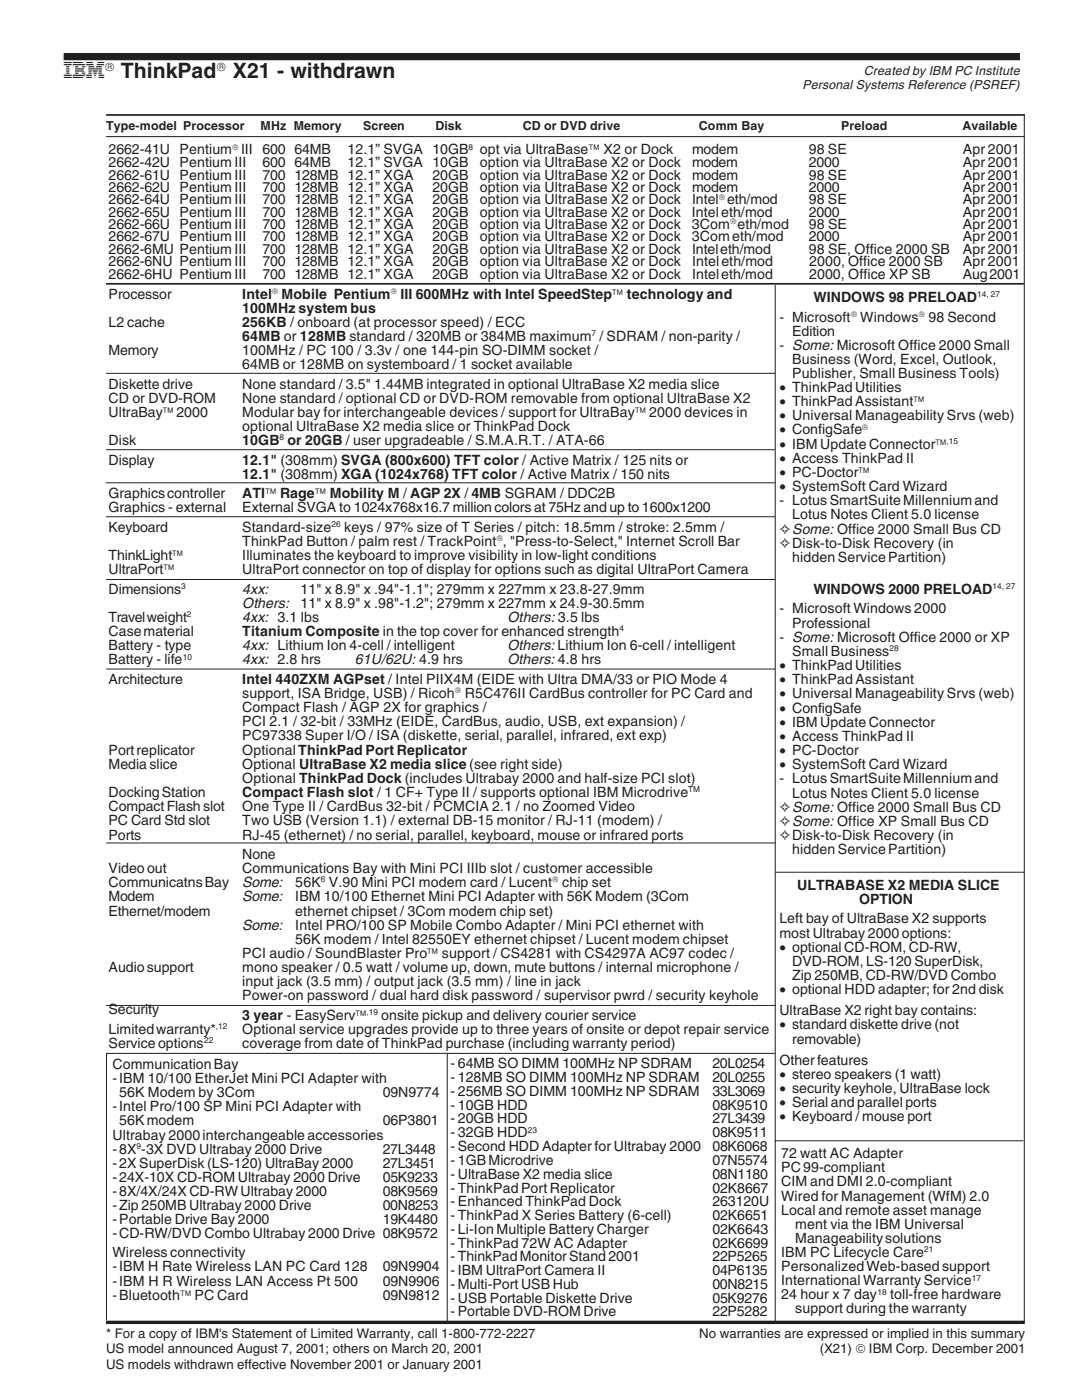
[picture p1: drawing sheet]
<svg xmlns="http://www.w3.org/2000/svg" width="216mm" height="279mm" viewBox="0 0 216 279" stroke-linecap="round" stroke-linejoin="round" font-family="sans-serif">
<defs><g id="words">
<text font-size="4.6" fill="#231f1f" x="12.7" y="15.7">IBM</text>
<g font-size="4.2" fill="#231f1f">
<text x="24.1" y="15.7">ThinkPad</text>
<text x="46.5" y="15.7">X21 - withdrawn</text>
</g>
<g font-size="2.9" fill="#231f1f">
<text x="48.3" y="118.4">4xx:</text>
<text x="48.3" y="121.3">Others:</text>
<text x="48.3" y="124.1">4xx: 3.1 lbs</text>
<text x="101.3" y="124.1">Others: 3.5 lbs</text>
<text x="48.3" y="129.8">4xx: Lithium Ion 4-cell / intelligent</text>
<text x="101.3" y="129.8">Others: Lithium Ion 6-cell / intelligent</text>
<text x="48.3" y="132.6">4xx: 2.8 hrs</text>
<text x="70.8" y="132.6">61U/62U: 4.9 hrs</text>
<text x="101.3" y="132.6">Others: 4.8 hrs</text>
<text x="48.3" y="177">Some:</text>
<text x="48.3" y="179.8">Some:</text>
<text x="48.3" y="185.5">Some:</text>
</g>
<g font-size="2.8" fill="#231f1f">
<text x="21.7" y="35.9">2662-61U Pentium III</text>
<text x="21.7" y="30.8">2662-41U Pentium III 600 64MB</text>
<text x="21.7" y="33.4">2662-42U Pentium III</text>
<text x="52.4" y="35.9">700</text>
<text x="52.4" y="33.4">600</text>
<text x="58.8" y="35.9">128MB 12.1” XGA</text>
<text x="58.8" y="33.4">64MB</text>
<text x="69.3" y="30.8">12.1” SVGA 10GB</text>
<text x="69.3" y="33.4">12.1” SVGA 10GB</text>
<text x="86.3" y="35.9">20GB</text>
<text x="95.8" y="35.9">option via UltraBase X2 or Dock</text>
<text x="95.8" y="33.4">option via UltraBase X2 or Dock</text>
<text x="95.8" y="30.8">opt via UltraBase™ X2 or Dock</text>
<text x="138.1" y="35.9">modem</text>
<text x="138.1" y="33.4">modem</text>
<text x="138.1" y="30.8">modem</text>
<text x="161.4" y="35.9">98 SE</text>
<text x="161.4" y="30.8">98 SE</text>
<text x="161.4" y="33.4">2000</text>
<text x="192.1" y="35.9">Apr 2001</text>
<text x="192.1" y="33.4">Apr 2001</text>
<text x="192.1" y="30.8">Apr 2001</text>
<text x="21.7" y="40.8">2662-64U Pentium III</text>
<text x="21.7" y="38.4">2662-62U Pentium III</text>
<text x="52.4" y="40.8">700</text>
<text x="52.4" y="38.4">700</text>
<text x="58.8" y="40.8">128MB 12.1” XGA</text>
<text x="58.8" y="38.4">128MB 12.1” XGA</text>
<text x="86.3" y="40.8">20GB</text>
<text x="86.3" y="38.4">20GB</text>
<text x="95.8" y="40.8">option via UltraBase X2 or Dock</text>
<text x="95.8" y="38.4">option via UltraBase X2 or Dock</text>
<text x="138.1" y="40.8">Intel eth/mod</text>
<text x="138.1" y="38.4">modem</text>
<text x="161.4" y="40.8">98 SE</text>
<text x="161.4" y="38.4">2000</text>
<text x="192.1" y="38.4">Apr 2001</text>
<text x="192.1" y="40.8">Apr 2001</text>
<text x="21.7" y="45.7">2662-66U Pentium III</text>
<text x="21.7" y="43.3">2662-65U Pentium III</text>
<text x="52.4" y="45.7">700</text>
<text x="52.4" y="43.3">700</text>
<text x="58.8" y="45.7">128MB 12.1” XGA</text>
<text x="58.8" y="43.3">128MB 12.1” XGA</text>
<text x="86.3" y="45.7">20GB</text>
<text x="86.3" y="43.3">20GB</text>
<text x="95.8" y="45.7">option via UltraBase X2 or Dock</text>
<text x="95.8" y="43.3">option via UltraBase X2 or Dock</text>
<text x="138.1" y="45.7">3Com eth/mod</text>
<text x="138.1" y="43.3">Intel eth/mod</text>
<text x="161.4" y="43.3">2000</text>
<text x="161.4" y="45.7">98 SE</text>
<text x="192.1" y="43.3">Apr 2001</text>
<text x="192.1" y="45.7">Apr 2001</text>
<text x="21.7" y="53.2">2662-6NU Pentium III</text>
<text x="21.7" y="50.7">2662-6MU Pentium III</text>
<text x="21.7" y="48.2">2662-67U Pentium III</text>
<text x="52.4" y="53.2">700</text>
<text x="52.4" y="50.7">700</text>
<text x="52.4" y="48.2">700</text>
<text x="58.8" y="53.2">128MB 12.1” XGA</text>
<text x="58.8" y="50.7">128MB 12.1” XGA</text>
<text x="58.8" y="48.2">128MB 12.1” XGA</text>
<text x="86.3" y="53.2">20GB</text>
<text x="86.3" y="50.7">20GB</text>
<text x="86.3" y="48.2">20GB</text>
<text x="95.8" y="53.2">option via UltraBase X2 or Dock</text>
<text x="95.8" y="50.7">option via UltraBase X2 or Dock</text>
<text x="95.8" y="48.2">option via UltraBase X2 or Dock</text>
<text x="138.1" y="48.2">3Com eth/mod</text>
<text x="138.1" y="53.2">Intel eth/mod</text>
<text x="138.1" y="50.7">Intel eth/mod</text>
<text x="161.4" y="50.7">98 SE, Office 2000 SB</text>
<text x="161.4" y="48.2">2000</text>
<text x="161.5" y="53.2">2000, Office 2000 SB</text>
<text x="192.1" y="53.2">Apr 2001</text>
<text x="192.1" y="48.2">Apr 2001</text>
<text x="192.1" y="50.7">Apr 2001</text>
<text x="21.7" y="55.6">2662-6HU Pentium III</text>
<text x="21.7" y="59.6">Processor</text>
<text x="48.3" y="59.6">Intel Mobile Pentium</text>
<text x="52.4" y="55.6">700</text>
<text x="58.8" y="55.6">128MB 12.1” XGA</text>
<text x="79.9" y="59.6">III 600MHz with Intel SpeedStep™ technology and</text>
<text x="86.3" y="55.6">20GB</text>
<text x="95.8" y="55.6">option via UltraBase X2 or Dock</text>
<text x="138.1" y="55.6">Intel eth/mod</text>
<text x="161.4" y="55.6">2000, Office XP SB</text>
<text x="192.1" y="55.6">Aug 2001</text>
<text x="21.7" y="65.2">L2 cache</text>
<text x="48.3" y="62.4">100MHz system bus</text>
<text x="48.3" y="65.2">256KB / onboard (at processor speed) / ECC</text>
<text x="155.5" y="64.2">- Microsoft</text>
<text x="162.3" y="60.3">WINDOWS 98 PRELOAD</text>
<text x="171.7" y="64.2">Windows 98 Second</text>
<text x="21.7" y="70.9">Memory</text>
<text x="48.3" y="68.1">64MB or 128MB standard / 320MB or 384MB maximum / SDRAM / non-parity /</text>
<text x="48.3" y="70.9">100MHz / PC 100 / 3.3v / one 144-pin SO-DIMM socket /</text>
<text x="155.5" y="69.8">- Some: Microsoft Office 2000 Small</text>
<text x="158.1" y="67">Edition</text>
<text x="21.7" y="77.6">Diskette drive</text>
<text x="48.3" y="73.7">64MB or 128MB on systemboard / 1 socket available</text>
<text x="48.3" y="77.6">None standard / 3.5&quot; 1.44MB integrated in optional UltraBase X2 media slice</text>
<text x="158.1" y="72.6">Business (Word, Excel, Outlook,</text>
<text x="158.1" y="75.4">Publisher, Small Business Tools)</text>
<text x="21.7" y="80.3">CD or DVD-ROM</text>
<text x="21.7" y="83.2">UltraBay™2000</text>
<text x="48.3" y="80.3">None standard / optional CD or DVD-ROM removable from optional UltraBase X2</text>
<text x="48.3" y="83.2">Modular bay for interchangeable devices / support for UltraBay™ 2000 devices in</text>
<text x="155.5" y="83.9">• Universal Manageability Srvs (web)</text>
<text x="155.5" y="78.2">• ThinkPad Utilities</text>
<text x="155.5" y="81.1">• ThinkPad Assistant™</text>
<text x="21.7" y="88.8">Disk</text>
<text x="48.3" y="86">optional UltraBase X2 media slice or ThinkPad Dock</text>
<text x="48.3" y="88.8">10GB or 20GB / user upgradeable / S.M.A.R.T. / ATA-66</text>
<text x="155.5" y="86.7">• ConfigSafe</text>
<text x="155.5" y="89.6">• IBM Update Connector™</text>
<text x="21.7" y="92.7">Display</text>
<text x="48.3" y="92.7">12.1&quot; (308mm) SVGA (800x600) TFT color / Active Matrix / 125 nits or</text>
<text x="48.3" y="95.6">12.1&quot; (308mm) XGA (1024x768) TFT color / Active Matrix / 150 nits</text>
<text x="155.5" y="92.4">• Access ThinkPad II</text>
<text x="155.5" y="95.2">• PC-Doctor™</text>
<text x="21.7" y="99.4">Graphics controller</text>
<text x="48.3" y="99.4">ATI™ Rage™ Mobility M / AGP 2X / 4MB SGRAM / DDC2B</text>
<text x="155.5" y="98">• SystemSoft Card Wizard</text>
<text x="155.5" y="100.8">- Lotus SmartSuite Millennium and</text>
<text x="21.7" y="102.3">Graphics - external</text>
<text x="21.7" y="106.2">Keyboard</text>
<text x="48.3" y="102.3">External SVGA to 1024x768x16.7 million colors at 75Hz and up to 1600x1200</text>
<text x="48.3" y="106.2">Standard-size</text>
<text x="68.7" y="106.2">keys / 97% size of T Series / pitch: 18.5mm / stroke: 2.5mm /</text>
<text x="155.5" y="106.5">✧Some: Office 2000 Small Bus CD</text>
<text x="158.1" y="103.6">Lotus Notes Client 5.0 license</text>
<text x="21.7" y="111.8">ThinkLight™</text>
<text x="48.3" y="109">ThinkPad Button / palm rest / TrackPoint , &quot;Press-to-Select,&quot; Internet Scroll Bar</text>
<text x="48.3" y="111.8">Illuminates the keyboard to improve visibility in low-light conditions</text>
<text x="155.5" y="109.3">✧Disk-to-Disk Recovery (in</text>
<text x="158.1" y="112.1">hidden Service Partition)</text>
<text x="21.7" y="114.6">UltraPort™</text>
<text x="21.7" y="118.4">Dimensions</text>
<text x="48.3" y="114.6">UltraPort connector on top of display for options such as digital UltraPort Camera</text>
<text x="59.9" y="118.4">11&quot; x 8.9&quot; x .94&quot;-1.1&quot;; 279mm x 227mm x 23.8-27.9mm</text>
<text x="162.3" y="118.5">WINDOWS 2000 PRELOAD</text>
<text x="21.7" y="124.1">Travelweight</text>
<text x="59.9" y="121.3">11&quot; x 8.9&quot; x .98&quot;-1.2&quot;; 279mm x 227mm x 24.9-30.5mm</text>
<text x="155.5" y="122.4">- Microsoft Windows 2000</text>
<text x="158.1" y="125.3">Professional</text>
<text x="21.7" y="126.9">Case material</text>
<text x="21.7" y="129.8">Battery - type</text>
<text x="48.3" y="126.9">Titanium Composite in the top cover for enhanced strength</text>
<text x="155.5" y="128.1">- Some: Microsoft Office 2000 or XP</text>
<text x="158.1" y="130.9">Small Business</text>
<text x="21.7" y="132.6">Battery - life</text>
<text x="21.7" y="136.5">Architecture</text>
<text x="48.3" y="136.5">Intel 440ZXM AGPset / Intel PIIX4M (EIDE with Ultra DMA/33 or PIO Mode 4</text>
<text x="155.5" y="133.8">• ThinkPad Utilities</text>
<text x="155.5" y="136.6">• ThinkPad Assistant</text>
<text x="48.3" y="139.3">support, ISA Bridge, USB) / Ricoh</text>
<text x="48.3" y="142.2">Compact Flash / AGP 2X for graphics /</text>
<text x="92.8" y="139.3">R5C476II CardBus controller for PC Card and</text>
<text x="155.5" y="139.4">• Universal Manageability Srvs (web)</text>
<text x="155.5" y="142.2">• ConfigSafe</text>
<text x="48.3" y="144.9">PCI 2.1 / 32-bit / 33MHz (EIDE, CardBus, audio, USB, ext expansion) /</text>
<text x="48.3" y="147.7">PC97338 Super I/O / ISA (diskette, serial, parallel, infrared, ext exp)</text>
<text x="155.5" y="145">• IBM Update Connector</text>
<text x="155.5" y="147.8">• Access ThinkPad II</text>
<text x="21.7" y="150.6">Port replicator</text>
<text x="21.7" y="153.4">Media slice</text>
<text x="48.3" y="150.6">Optional ThinkPad Port Replicator</text>
<text x="48.3" y="153.4">Optional UltraBase X2 media slice (see right side)</text>
<text x="155.5" y="150.7">• PC-Doctor</text>
<text x="155.5" y="153.5">• SystemSoft Card Wizard</text>
<text x="21.7" y="159.1">Docking Station</text>
<text x="21.7" y="161.9">Compact Flash slot</text>
<text x="48.3" y="161.9">One Type II / CardBus 32-bit / PCMCIA 2.1 / no Zoomed Video</text>
<text x="48.3" y="159.1">Compact Flash slot / 1 CF+ Type II / supports optional IBM Microdrive</text>
<text x="48.3" y="156.2">Optional ThinkPad Dock (includes Ultrabay 2000 and half-size PCI slot)</text>
<text x="155.5" y="156.3">- Lotus SmartSuite Millennium and</text>
<text x="155.5" y="162">✧Some: Office 2000 Small Bus CD</text>
<text x="158.1" y="159.2">Lotus Notes Client 5.0 license</text>
<text x="21.7" y="164.7">PC Card Std slot</text>
<text x="21.7" y="167.6">Ports</text>
<text x="48.3" y="164.7">Two USB (Version 1.1) / external DB-15 monitor / RJ-11 (modem) /</text>
<text x="48.3" y="167.6">RJ-45 (ethernet) / no serial, parallel, keyboard, mouse or infrared ports</text>
<text x="155.5" y="164.8">✧Some: Office XP Small Bus CD</text>
<text x="155.5" y="167.6">✧Disk-to-Disk Recovery (in</text>
<text x="48.3" y="171.4">None</text>
<text x="158.1" y="170.4">hidden Service Partition)</text>
<text x="21.7" y="174.2">Video out</text>
<text x="21.7" y="177">Communicatns Bay</text>
<text x="21.7" y="179.8">Modem</text>
<text x="48.3" y="174.2">Communications Bay with Mini PCI IIIb slot / customer accessible</text>
<text x="58.9" y="177">56K V.90 Mini PCI modem card / Lucent</text>
<text x="58.9" y="179.8">IBM 10/100 Ethernet Mini PCI Adapter with 56K Modem (3Com</text>
<text x="112.2" y="177">chip set</text>
<text x="159.1" y="177.5">ULTRABASE X2 MEDIA SLICE</text>
<text x="21.7" y="182.7">Ethernet/modem</text>
<text x="58.9" y="182.7">ethernet chipset / 3Com modem chip set)</text>
<text x="58.9" y="185.5">Intel PRO/100 SP Mobile Combo Adapter / Mini PCI ethernet with</text>
<text x="155.5" y="184.2">Left bay of UltraBase X2 supports</text>
<text x="171.4" y="180.4">OPTION</text>
<text x="48.3" y="191.2">PCI audio / SoundBlaster Pro™ support / CS4281 with CS4297A AC97 codec /</text>
<text x="58.9" y="188.3">56K modem / Intel 82550EY ethernet chipset / Lucent modem chipset</text>
<text x="155.5" y="187.1">most Ultrabay 2000 options:</text>
<text x="155.5" y="189.9">• optional CD-ROM, CD-RW,</text>
<text x="21.7" y="194">Audio support</text>
<text x="48.3" y="194">mono speaker / 0.5 watt / volume up, down, mute buttons / internal microphone /</text>
<text x="48.3" y="196.8">input jack (3.5 mm) / output jack (3.5 mm) / line in jack</text>
<text x="158.1" y="192.7">DVD-ROM, LS-120 SuperDisk,</text>
<text x="158.1" y="195.6">Zip 250MB, CD-RW/DVD Combo</text>
<text x="21.7" y="202.4">Security</text>
<text x="48.3" y="199.6">Power-on password / dual hard disk password / supervisor pwrd / security keyhole</text>
<text x="48.3" y="203.5">3 year - EasyServ™</text>
<text x="76.1" y="203.5">onsite pickup and delivery courier service</text>
<text x="155.5" y="198.4">• optional HDD adapter; for 2nd disk</text>
<text x="155.5" y="202.6">UltraBase X2 right bay contains:</text>
<text x="21.7" y="206.3">Limited warranty*</text>
<text x="21.7" y="209.1">Service options</text>
<text x="48.3" y="206.3">Optional service upgrades provide up to three years of onsite or depot repair service</text>
<text x="48.3" y="209.1">coverage from date of ThinkPad purchase (including warranty period)</text>
<text x="155.5" y="205.4">• standard diskette drive (not</text>
<text x="158.1" y="208.3">removable)</text>
<text x="22.4" y="213.3">Communication Bay</text>
<text x="89.9" y="213.2">- 64MB SO DIMM 100MHz NP SDRAM</text>
<text x="89.9" y="216">- 128MB SO DIMM 100MHz NP SDRAM</text>
<text x="142.2" y="213.2">20L0254</text>
<text x="142.2" y="216">20L0255</text>
<text x="155.5" y="212.5">Other features</text>
<text x="155.5" y="215.3">• stereo speakers (1 watt)</text>
<text x="22.4" y="216.1">-IBM 10/100 EtherJet Mini PCI Adapter with</text>
<text x="22.4" y="221.7">-Intel Pro/100 SP Mini PCI Adapter with</text>
<text x="23.8" y="218.9">56K Modem by 3Com</text>
<text x="76.4" y="218.9">09N9774</text>
<text x="89.9" y="218.7">- 256MB SO DIMM 100MHz NP SDRAM</text>
<text x="89.9" y="221.5">- 10GB HDD</text>
<text x="142.2" y="218.7">33L3069</text>
<text x="142.2" y="221.5">08K9510</text>
<text x="155.5" y="218.1">• security keyhole, UltraBase lock</text>
<text x="155.5" y="221">• Serial and parallel ports</text>
<text x="22.4" y="227.4">Ultrabay 2000 interchangeable accessories</text>
<text x="23.8" y="224.5">56K modem</text>
<text x="76.4" y="224.5">06P3801</text>
<text x="89.9" y="224.2">- 20GB HDD</text>
<text x="89.9" y="227">- 32GB HDD</text>
<text x="142.2" y="224.2">27L3439</text>
<text x="142.2" y="227">08K9511</text>
<text x="155.5" y="223.8">• Keyboard / mouse port</text>
<text x="22.4" y="230.2">-8X -3X DVD Ultrabay 2000 Drive</text>
<text x="22.4" y="233">-2X SuperDisk (LS-120) UltraBay 2000</text>
<text x="76.4" y="230.2">27L3448</text>
<text x="76.4" y="233">27L3451</text>
<text x="89.9" y="229.7">- Second HDD Adapter for Ultrabay 2000</text>
<text x="89.9" y="232.5">- 1GB Microdrive</text>
<text x="142.2" y="229.7">08K6068</text>
<text x="142.2" y="232.5">07N5574</text>
<text x="155.9" y="231.1">72 watt AC Adapter</text>
<text x="155.9" y="233.9">PC 99-compliant</text>
<text x="22.4" y="235.9">-24X-10X CD-ROM Ultrabay 2000 Drive</text>
<text x="22.4" y="238.7">-8X/4X/24X CD-RW Ultrabay 2000</text>
<text x="76.4" y="235.9">05K9233</text>
<text x="76.4" y="238.7">08K9569</text>
<text x="89.9" y="235.2">- UltraBase X2 media slice</text>
<text x="89.9" y="238">- ThinkPad Port Replicator</text>
<text x="142.2" y="235.2">08N1180</text>
<text x="142.2" y="238">02K8667</text>
<text x="155.9" y="236.7">CIM and DMI 2.0-compliant</text>
<text x="155.9" y="239.6">Wired for Management (WfM) 2.0</text>
<text x="22.4" y="241.5">-Zip 250MB Ultrabay 2000 Drive</text>
<text x="22.4" y="244.3">-Portable Drive Bay 2000</text>
<text x="76.4" y="241.5">00N8253</text>
<text x="76.4" y="244.3">19K4480</text>
<text x="89.9" y="240.7">- Enhanced ThinkPad Dock</text>
<text x="89.9" y="243.5">- ThinkPad X Series Battery (6-cell)</text>
<text x="142.2" y="240.7">263120U</text>
<text x="142.2" y="243.5">02K6651</text>
<text x="155.9" y="242.4">Local and remote asset manage</text>
<text x="158.7" y="245.2">ment via the IBM Universal</text>
<text x="22.4" y="247.1">-CD-RW/DVD Combo Ultrabay 2000 Drive 08K9572</text>
<text x="22.4" y="251">Wireless connectivity</text>
<text x="89.9" y="246.2">- Li-Ion Multiple Battery Charger</text>
<text x="89.9" y="249">- ThinkPad 72W AC Adapter</text>
<text x="89.9" y="251.7">- ThinkPad Monitor Stand 2001</text>
<text x="142.2" y="246.2">02K6643</text>
<text x="142.2" y="249">02K6699</text>
<text x="142.2" y="251.7">22P5265</text>
<text x="155.9" y="250.9">IBM PC Lifecycle Care</text>
<text x="158.7" y="248.1">Manageability solutions</text>
<text x="22.4" y="253.7">-IBM H Rate Wireless LAN PC Card 128</text>
<text x="22.4" y="256.6">-IBM H R Wireless LAN Access Pt 500</text>
<text x="76.4" y="253.7">09N9904</text>
<text x="76.4" y="256.6">09N9906</text>
<text x="89.9" y="254.5">- IBM UltraPort Camera II</text>
<text x="89.9" y="257.2">- Multi-Port USB Hub</text>
<text x="142.2" y="254.5">04P6135</text>
<text x="142.2" y="257.2">00N8215</text>
<text x="155.9" y="253.7">Personalized Web-based support</text>
<text x="155.9" y="256.5">International Warranty Service</text>
<text x="22.4" y="259.4">-Bluetooth™ PC Card</text>
<text x="76.4" y="259.4">09N9812</text>
<text x="89.9" y="260">- USB Portable Diskette Drive</text>
<text x="89.9" y="262.7">- Portable DVD-ROM Drive</text>
<text x="142.2" y="260">05K9276</text>
<text x="142.2" y="262.7">22P5282</text>
<text x="155.9" y="259.3">24 hour x 7 day</text>
<text x="158.7" y="262.1">support during the warranty</text>
<text x="177.6" y="259.3">toll-free hardware</text>
</g>
<g font-size="2.6" fill="#231f1f">
<text x="21.2" y="267.1">* For a copy of IBM's Statement of Limited Warranty, call 1-800-772-2227</text>
<text x="139.5" y="267.1">No warranties are expressed or implied in this summary</text>
<text x="21.2" y="270.1">US model announced August 7, 2001; others on March 20, 2001</text>
<text x="21.2" y="273.1">US models withdrawn effective November 2001 or January 2001</text>
<text x="163.6" y="270.1">(X21) © IBM Corp. December 2001</text>
</g>
<g font-size="2.5" fill="#231f1f">
<text x="20.9" y="14.2">®</text>
<text x="43.2" y="14.2">®</text>
<text x="160.1" y="17.7">Personal Systems Reference (PSREF)</text>
<text x="172.4" y="14.9">Created by IBM PC Institute</text>
<text x="21.2" y="25.9">Type-model Processor</text>
<text x="52" y="25.9">MHz Memory</text>
<text x="72.5" y="25.9">Screen</text>
<text x="86.9" y="25.9">Disk</text>
<text x="104.3" y="25.9">CD or DVD drive</text>
<text x="139.5" y="25.9">Comm Bay</text>
<text x="167.9" y="25.9">Preload</text>
<text x="192" y="25.9">Available</text>
</g>
<g font-size="1.7" fill="#231f1f">
<text x="46.3" y="29.9">®</text>
<text x="93.5" y="29.9">8</text>
<text x="143.4" y="39.9">®</text>
<text x="145.7" y="44.8">®</text>
<text x="54.3" y="58.7">®</text>
<text x="77.9" y="58.7">®</text>
<text x="195" y="59.4">14, 27</text>
<text x="169.8" y="63.2">®</text>
<text x="183.3" y="63.2">®</text>
<text x="118" y="67.1">7</text>
<text x="55.8" y="87.9">8</text>
<text x="172" y="85.8">®</text>
<text x="188.9" y="88.6">,15</text>
<text x="66.1" y="105.2">26</text>
<text x="99.1" y="108">®</text>
<text x="36.2" y="117.5">3</text>
<text x="198" y="117.6">14, 27</text>
<text x="37.3" y="123.2">2</text>
<text x="123.6" y="126">4</text>
<text x="36.5" y="131.7">10</text>
<text x="177.5" y="130">28</text>
<text x="90.8" y="138.3">®</text>
<text x="137.3" y="158.1">TM</text>
<text x="64" y="176.1">6</text>
<text x="110.2" y="176.1">®</text>
<text x="73.2" y="202.5">,19</text>
<text x="40.7" y="208.2">22</text>
<text x="43.1" y="205.4">,12</text>
<text x="105.3" y="226.1">23</text>
<text x="27.3" y="229.3">9</text>
<text x="184.4" y="249.9">21</text>
<text x="193.9" y="255.6">17</text>
<text x="175.1" y="258.4">18</text>
</g>
</g></defs>
<g fill="none" stroke="#231f1f" stroke-width=".2">
<path d="M21.2 27.3h183.3M204.4 22.8v241.3M154.7 56.9v207M21.2 74.5h133.4M21.1 96.4h133.6M21.2 89.7h133.4M21.2 103.1h133.4M21.2 115.7h133.4M21.2 133.5h133.4M21.2 168.2h133.5M154.7 174.1h49.7M21.2 200.7h133.5"/>
<path d="M21.2 210.2h133.4M21.3 210.2v53.3M89.2 210.2v53.9M154.7 227.7h49.5"/>
</g>
<path d="M12.7 11.3h190.8" fill="none" stroke="#231f1f" stroke-width="1.4" stroke-linecap="butt"/>
<path d="M21.2 22.9h183.3M21.2 56.6h183.1" fill="none" stroke="#231f1f" stroke-width=".34"/>
<path d="M21.2 263.9h183.3" fill="none" stroke="#231f1f" stroke-width=".68" stroke-linecap="butt"/>
<use href="#words"/>
</svg>
